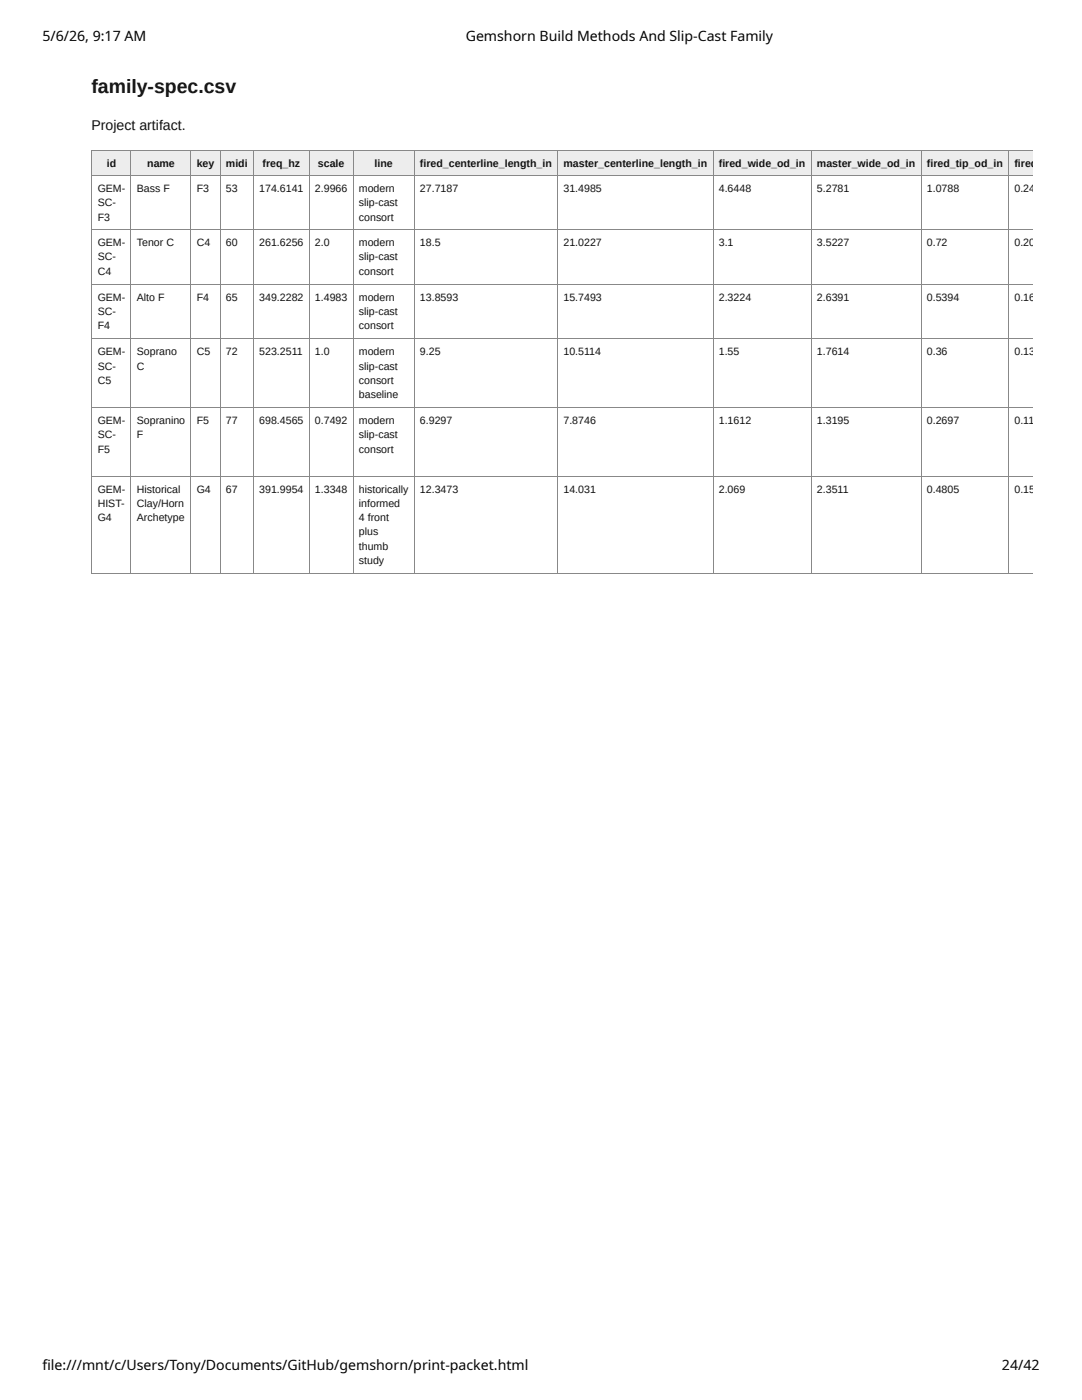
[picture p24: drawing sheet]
<svg xmlns="http://www.w3.org/2000/svg" width="216mm" height="279mm" viewBox="0 0 216 279" stroke-linecap="round" stroke-linejoin="round" font-family="sans-serif">
<defs><g id="words">
<text font-size="3.9" fill="#111" x="18.3" y="18.6">family-spec.csv</text>
<g font-size="2.8">
<text x="8.5" y="8.2">5/6/26, 9:17 AM</text>
<text x="92.9" y="8.2">Gemshorn Build Methods And Slip-Cast Family</text>
<text x="8.5" y="273.3">fi le:///mnt/c/Users/Tony/Documents/GitHub/gemshorn/print-packet.html</text>
<text x="199.9" y="273.3">24/42</text>
</g>
<text font-size="2.8" fill="#111" x="18.3" y="26">Project artifact.</text>
<g font-size="2.1" fill="#111">
<text x="21.3" y="33.2">id</text>
<text x="29.4" y="33.2">name</text>
<text x="39.3" y="33.2">key</text>
<text x="45.1" y="33.2">midi</text>
<text x="52.4" y="33.2">freq_hz</text>
<text x="63.4" y="33.2">scale</text>
<text x="74.7" y="33.2">line</text>
<text x="83.8" y="33.2">fired_centerline_length_in</text>
<text x="112.4" y="33.2">master_centerline_length_in</text>
<text x="143.4" y="33.2">fired_wide_od_in</text>
<text x="163" y="33.2">master_wide_od_in</text>
<text x="185" y="33.2">fired_tip_od_in</text>
<text x="202.4" y="33.2">fired</text>
<text x="19.5" y="38.4">GEM-</text>
<text x="19.5" y="41.2">SC-</text>
<text x="27.3" y="38.4">Bass F</text>
<text x="39.3" y="38.4">F3</text>
<text x="45.1" y="38.4">53</text>
<text x="51.7" y="38.4">174.6141</text>
<text x="62.9" y="38.4">2.9966</text>
<text x="71.6" y="38.4">modern</text>
<text x="71.6" y="41.2">slip-cast</text>
<text x="83.8" y="38.4">27.7187</text>
<text x="112.4" y="38.4">31.4985</text>
<text x="143.4" y="38.4">4.6448</text>
<text x="163" y="38.4">5.2781</text>
<text x="185" y="38.4">1.0788</text>
<text x="202.4" y="38.4">0.24</text>
<text x="19.5" y="44">F3</text>
<text x="71.6" y="44">consort</text>
<text x="19.5" y="49.1">GEM-</text>
<text x="19.5" y="51.9">SC-</text>
<text x="27.3" y="49.1">Tenor C</text>
<text x="39.3" y="49.1">C4</text>
<text x="45.1" y="49.1">60</text>
<text x="51.7" y="49.1">261.6256</text>
<text x="62.9" y="49.1">2.0</text>
<text x="71.6" y="49.1">modern</text>
<text x="71.6" y="51.9">slip-cast</text>
<text x="83.8" y="49.1">18.5</text>
<text x="112.4" y="49.1">21.0227</text>
<text x="143.4" y="49.1">3.1</text>
<text x="163" y="49.1">3.5227</text>
<text x="185" y="49.1">0.72</text>
<text x="202.4" y="49.1">0.20</text>
<text x="19.5" y="54.9">C4</text>
<text x="71.6" y="54.9">consort</text>
<text x="19.5" y="60.1">GEM-</text>
<text x="19.5" y="62.9">SC-</text>
<text x="19.5" y="65.7">F4</text>
<text x="27.3" y="60.1">Alto F</text>
<text x="39.3" y="60.1">F4</text>
<text x="45.1" y="60.1">65</text>
<text x="51.7" y="60.1">349.2282</text>
<text x="62.9" y="60.1">1.4983</text>
<text x="71.6" y="60.1">modern</text>
<text x="71.6" y="62.9">slip-cast</text>
<text x="71.6" y="65.7">consort</text>
<text x="83.8" y="60.1">13.8593</text>
<text x="112.4" y="60.1">15.7493</text>
<text x="143.4" y="60.1">2.3224</text>
<text x="163" y="60.1">2.6391</text>
<text x="185" y="60.1">0.5394</text>
<text x="202.4" y="60.1">0.16</text>
<text x="19.5" y="70.8">GEM-</text>
<text x="27.3" y="70.8">Soprano</text>
<text x="39.3" y="70.8">C5</text>
<text x="45.1" y="70.8">72</text>
<text x="51.7" y="70.8">523.2511</text>
<text x="62.9" y="70.8">1.0</text>
<text x="71.6" y="70.8">modern</text>
<text x="83.8" y="70.8">9.25</text>
<text x="112.4" y="70.8">10.5114</text>
<text x="143.4" y="70.8">1.55</text>
<text x="163" y="70.8">1.7614</text>
<text x="185" y="70.8">0.36</text>
<text x="202.4" y="70.8">0.13</text>
<text x="19.5" y="73.8">SC-</text>
<text x="19.5" y="76.6">C5</text>
<text x="27.3" y="73.8">C</text>
<text x="71.6" y="73.8">slip-cast</text>
<text x="71.6" y="76.6">consort</text>
<text x="71.6" y="79.5">baseline</text>
<text x="19.5" y="84.6">GEM-</text>
<text x="19.5" y="87.4">SC-</text>
<text x="27.3" y="84.6">Sopranino</text>
<text x="27.3" y="87.4">F</text>
<text x="39.3" y="84.6">F5</text>
<text x="45.1" y="84.6">77</text>
<text x="51.7" y="84.6">698.4565</text>
<text x="62.9" y="84.6">0.7492</text>
<text x="71.6" y="84.6">modern</text>
<text x="71.6" y="87.4">slip-cast</text>
<text x="83.8" y="84.6">6.9297</text>
<text x="112.4" y="84.6">7.8746</text>
<text x="143.4" y="84.6">1.1612</text>
<text x="163" y="84.6">1.3195</text>
<text x="185" y="84.6">0.2697</text>
<text x="202.4" y="84.6">0.11</text>
<text x="19.5" y="90.4">F5</text>
<text x="71.6" y="90.4">consort</text>
<text x="19.5" y="98.3">GEM-</text>
<text x="19.5" y="101.2">HIST-</text>
<text x="27.3" y="98.3">Historical</text>
<text x="27.3" y="101.2">Clay/Horn</text>
<text x="39.3" y="98.3">G4</text>
<text x="45.1" y="98.3">67</text>
<text x="51.7" y="98.3">391.9954</text>
<text x="62.9" y="98.3">1.3348</text>
<text x="71.6" y="98.3">historically</text>
<text x="71.6" y="101.2">informed</text>
<text x="83.8" y="98.3">12.3473</text>
<text x="112.4" y="98.3">14.031</text>
<text x="143.4" y="98.3">2.069</text>
<text x="163" y="98.3">2.3511</text>
<text x="185" y="98.3">0.4805</text>
<text x="202.4" y="98.3">0.15</text>
<text x="19.5" y="104">G4</text>
<text x="27.3" y="104">Archetype</text>
<text x="71.6" y="104">4 front</text>
<text x="71.6" y="106.8">plus</text>
<text x="71.6" y="109.8">thumb</text>
<text x="71.6" y="112.6">study</text>
</g>
</g></defs>
<g fill="#e8eef8">
<path d="M18.4 29.9h7.8v5.1h-7.8z"/>
<path d="M26.2 29.9h12v5.1h-12z"/>
<path d="M38.2 29.9h5.8v5.1h-5.8z"/>
<path d="M44 29.9h6.5v5.1h-6.5z"/>
<path d="M50.5 29.9h11.1v5.1h-11.1z"/>
<path d="M61.6 29.9h8.9v5.1h-8.9z"/>
<path d="M70.5 29.9h12.1v5.1h-12.1z"/>
<path d="M82.6 29.9h28.6v5.1h-28.6z"/>
<path d="M111.2 29.9h31.1v5.1h-31.1z"/>
<path d="M142.3 29.9h19.5v5.1h-19.5z"/>
<path d="M161.8 29.9h22.1v5.1h-22.1z"/>
<path d="M183.9 29.9h17.4v5.1h-17.4z"/>
<path d="M201.3 29.9h4.7v5.1h-4.7z"/>
</g>
<g fill="none" stroke="#888" stroke-width=".2">
<path d="M18.3 30h187.7M18.3 35.1h187.7M18.3 29.9v84.7M26.1 29.9v84.7M38.1 29.9v84.7M43.9 29.9v84.7M50.6 29.9v84.7M61.7 29.9v84.7M70.6 29.9v84.7M82.7 29.9v84.7M111.3 29.9v84.7M142.3 29.9v84.7"/>
<path d="M161.9 29.9v84.7M183.8 29.9v84.7M201.3 29.9v84.7M18.3 45.9h187.7M18.3 56.8h187.7M18.3 67.6h187.7M18.3 81.3h187.7M18.3 95.1h187.7M18.3 114.5h187.7"/>
</g>
<use href="#words"/>
</svg>
